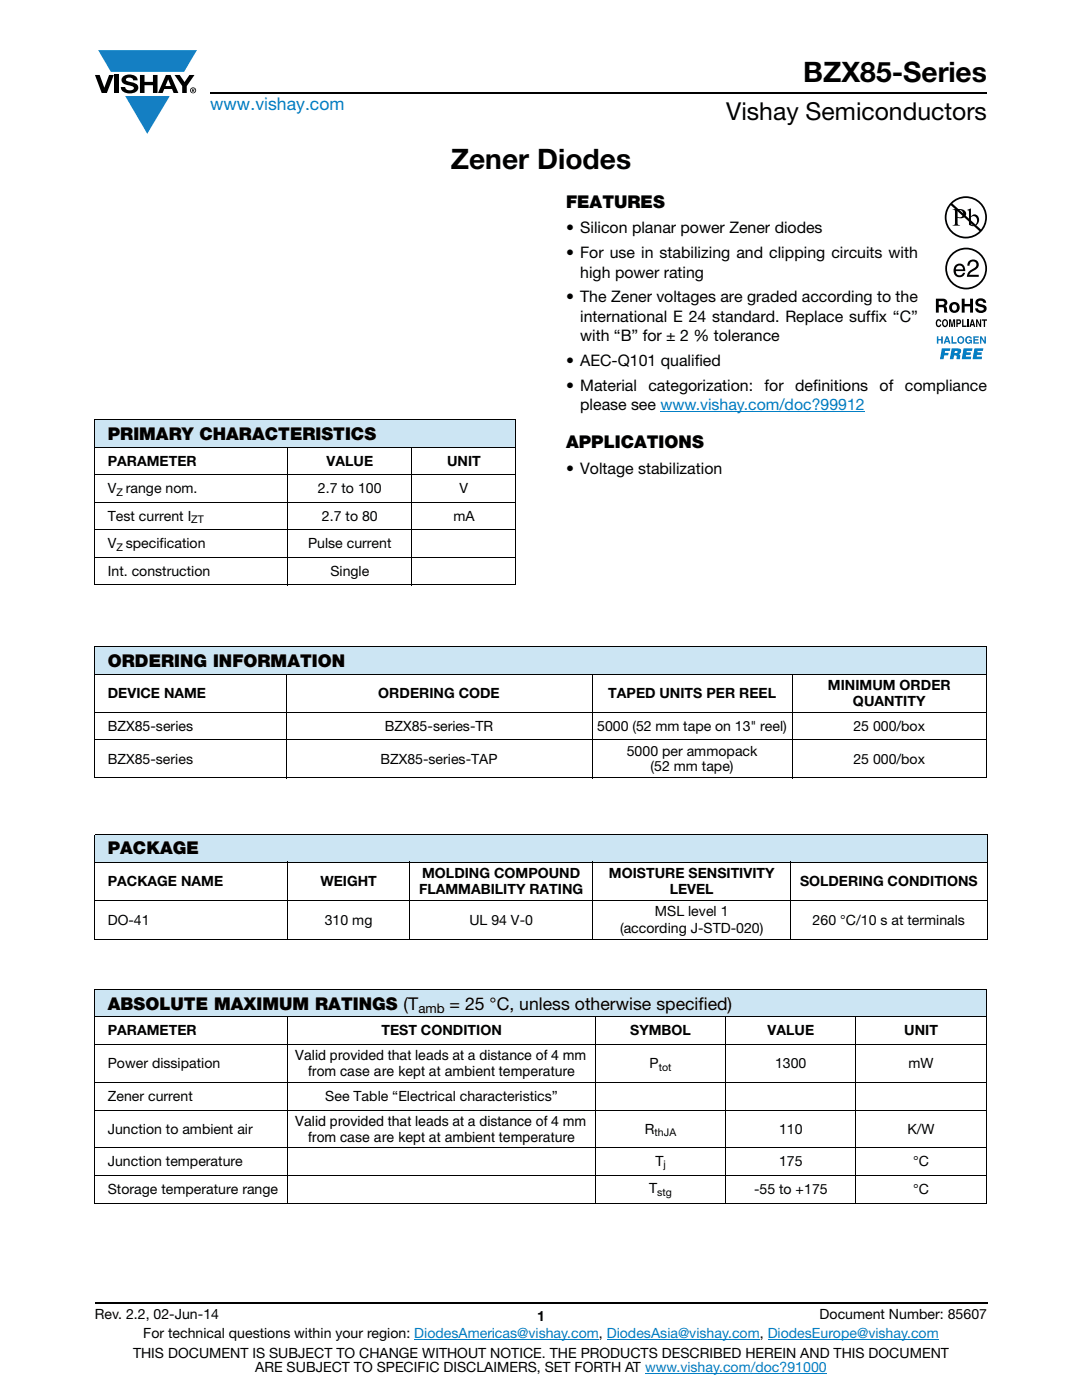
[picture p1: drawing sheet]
<svg xmlns="http://www.w3.org/2000/svg" width="216mm" height="279mm" viewBox="0 0 216 279" stroke-linecap="round" stroke-linejoin="round" font-family="sans-serif">
<defs><g id="words">
<g font-size="5.6">
<text x="160.3" y="16.4">BZX85-Series</text>
<text x="89.9" y="33.8">Zener Diodes</text>
</g>
<text font-size="4.9" x="144.9" y="24">Vishay Semiconductors</text>
<text font-size="3.5" fill="#007ec4" x="42" y="21.9">www.vishay.com</text>
<g font-size="3.5">
<text x="112.9" y="41.5">FEATURES</text>
<text x="21.5" y="87.8">PRIMARY CHARACTERISTICS</text>
<text x="112.9" y="89.5">APPLICATIONS</text>
<text x="21.5" y="133">ORDERING INFORMATION</text>
<text x="21.5" y="170.5">PACKAGE</text>
<text x="21.5" y="201.6">ABSOLUTE MAXIMUM RATINGS (T</text>
<text x="89.7" y="201.6">= 25 °C, unless otherwise specified)</text>
</g>
<g font-size="3.2">
<text x="112.9" y="46.6">• Silicon planar power Zener diodes</text>
<text x="112.9" y="51.5">• For use in stabilizing and clipping circuits with</text>
<text x="115.8" y="55.4">high power rating</text>
<text x="112.9" y="60.3">• The Zener voltages are graded according to the</text>
<text x="115.8" y="64.2">international E 24 standard. Replace suffix “C”</text>
<text x="115.8" y="68.1">with “B” for ± 2 % tolerance</text>
<text x="112.9" y="73">• AEC-Q101 qualified</text>
<text x="112.9" y="78">• Material</text>
<text x="129.4" y="78">categorization:</text>
<text x="152.6" y="78">for</text>
<text x="158.7" y="78">definitions</text>
<text x="175.5" y="78">of</text>
<text x="180.6" y="78">compliance</text>
<text x="115.8" y="81.9">please see www.vishay.com/doc?99912</text>
<text x="112.9" y="94.6">• Voltage stabilization</text>
</g>
<g font-size="2.8">
<text x="21.5" y="92.9">PARAMETER</text>
<text x="65.2" y="92.9">VALUE</text>
<text x="89.2" y="92.9">UNIT</text>
<text x="21.5" y="98.4">V range nom.</text>
<text x="63.4" y="98.4">2.7 to 100</text>
<text x="91.7" y="98.4">V</text>
<text x="21.5" y="103.9">Test current I</text>
<text x="64.2" y="103.9">2.7 to 80</text>
<text x="90.5" y="103.9">mA</text>
<text x="21.5" y="109.4">V specification</text>
<text x="61.5" y="109.4">Pulse current</text>
<text x="21.5" y="114.9">Int. construction</text>
<text x="65.9" y="114.9">Single</text>
<text x="165.2" y="137.7">MINIMUM ORDER</text>
<text x="21.5" y="139.3">DEVICE NAME</text>
<text x="75.5" y="139.3">ORDERING CODE</text>
<text x="121.4" y="139.3">TAPED UNITS PER REEL</text>
<text x="170.2" y="140.9">QUANTITY</text>
<text x="21.5" y="145.8">BZX85-series</text>
<text x="76.8" y="145.8">BZX85-series-TR</text>
<text x="119.2" y="145.8">5000 (52 mm tape on 13&quot; reel)</text>
<text x="170.3" y="145.8">25 000/box</text>
<text x="21.5" y="152.4">BZX85-series</text>
<text x="75.9" y="152.4">BZX85-series-TAP</text>
<text x="125.1" y="150.8">5000 per ammopack</text>
<text x="129.8" y="154">(52 mm tape)</text>
<text x="170.3" y="152.4">25 000/box</text>
<text x="21.5" y="176.7">PACKAGE NAME</text>
<text x="63.9" y="176.7">WEIGHT</text>
<text x="83.6" y="178.3">FLAMMABILITY RATING</text>
<text x="84.2" y="175.2">MOLDING COMPOUND</text>
<text x="121.5" y="175.2">MOISTURE SENSITIVITY</text>
<text x="133.6" y="178.3">LEVEL</text>
<text x="159.6" y="176.7">SOLDERING CONDITIONS</text>
<text x="21.5" y="184.5">DO-41</text>
<text x="64.8" y="184.5">310 mg</text>
<text x="93.7" y="184.5">UL 94 V-0</text>
<text x="130.7" y="182.8">MSL level 1</text>
<text x="162.2" y="184.5">260 °C/10 s at terminals</text>
<text x="123.7" y="186.3">(according J-STD-020)</text>
<text x="21.5" y="206.6">PARAMETER</text>
<text x="76.1" y="206.6">TEST CONDITION</text>
<text x="125.8" y="206.6">SYMBOL</text>
<text x="153.2" y="206.6">VALUE</text>
<text x="180.4" y="206.6">UNIT</text>
<text x="21.5" y="213.1">Power dissipation</text>
<text x="58.8" y="211.6">Valid provided that leads at a distance of 4 mm</text>
<text x="61.5" y="214.7">from case are kept at ambient temperature</text>
<text x="129.6" y="213.1">P</text>
<text x="154.7" y="213.1">1300</text>
<text x="181.3" y="213.1">mW</text>
<text x="21.5" y="219.7">Zener current</text>
<text x="64.9" y="219.7">See Table “Electrical characteristics”</text>
<text x="21.5" y="226.2">Junction to ambient air</text>
<text x="58.8" y="224.6">Valid provided that leads at a distance of 4 mm</text>
<text x="61.5" y="227.8">from case are kept at ambient temperature</text>
<text x="128.7" y="226.2">R</text>
<text x="155.4" y="226.2">110</text>
<text x="181.1" y="226.2">K/W</text>
<text x="21.5" y="232.8">Junction temperature</text>
<text x="130.8" y="232.6">T</text>
<text x="155.4" y="232.8">175</text>
<text x="182.2" y="232.8">°C</text>
<text x="21.5" y="238.3">Storage temperature range</text>
<text x="129.5" y="238.1">T</text>
<text x="150.5" y="238.3">-55 to +175</text>
<text x="182.2" y="238.3">°C</text>
<text x="18.9" y="263.3">Rev. 2.2, 02-Jun-14</text>
<text x="107.2" y="263.6">1</text>
<text x="163.6" y="263.3">Document Number: 85607</text>
<text x="28.6" y="267.1">For technical questions within your region: DiodesAmericas@vishay.com, DiodesAsia@vishay.com, DiodesEurope@vishay.com</text>
<text x="26.5" y="271">THIS DOCUMENT IS SUBJECT TO CHANGE WITHOUT NOTICE. THE PRODUCTS DESCRIBED HEREIN AND THIS DOCUMENT</text>
<text x="50.9" y="273.8">ARE SUBJECT TO SPECIFIC DISCLAIMERS, SET FORTH AT www.vishay.com/doc?91000</text>
</g>
<text font-size="2.6" x="83.5" y="202.2">amb</text>
<g font-size="2.1">
<text x="23.2" y="98.9">Z</text>
<text x="38.2" y="104.4">ZT</text>
<text x="23.2" y="109.9">Z</text>
<text x="131.4" y="213.7">tot</text>
<text x="130.6" y="226.7">thJA</text>
<text x="132.4" y="233.1">j</text>
<text x="131.1" y="238.6">stg</text>
</g>
</g></defs>
<g fill="#147fc3">
<path d="M19.6 10h19.7l-2.6 4.3h-1.1h-13.5z"/>
<path d="M25 19.2h8.9l-4.5 7.5z"/>
</g>
<g fill="#000">
<path d="M18.9 15h1l.9 2.5 1-2.5h.9l-1.4 3.6h-1zM22.9 15h.9v3.6h-.9zM24.6 15.3a2.1 2.1 0 0 1 2.8 .3l.1 .4h-.9a.79 .79 0 0 0-.7-.5 .79 .79 0 0 0-.8 .4l.3 .3 1 .2a1.08 1.08 0 0 1 1.2 1 1.08 1.08 0 0 1-1.1 1.2 1.73 1.73 0 0 1-2.4-1.2h.9a.96 .96 0 0 0 .8 .6 .96 .96 0 0 0 .9-.4 1.31 1.31 0 0 0-1.2-.6 1.03 1.03 0 0 1-1.1-.6 1.03 1.03 0 0 1 .2-1.1zM27.9 15h.9v1.3h1.7v-1.3h.9v3.6h-.9v-1.6h-1.7v1.6h-.9zM34.8 15h1.1l.9 1.4 1-1.4h1l-1.5 2.2v1.4h-.9v-1.4z"/>
<path d="M33.6 15.9l.5 1.3h-1.1zM33.1 15l-1.6 3.6h1l.3-.8h1.5l.3 .8h1l-1.6-3.6z"/>
<path d="M38.4 17.8h.2v.2h-.2zM38.3 17.7v.7h.1v-.3l.4 .3-.2-.3 .2-.2-.1-.2z"/>
<path d="M38.1 18a.46 .46 0 0 1 .9 0 .46 .46 0 0 1-.9 0zM37.9 18a.6 .6 0 0 0 1.2 0 .6 .6 0 0 0-1.2 0z"/>
</g>
<path d="M42 18.6h155M18.9 260h178.1" fill="none" stroke="#000" stroke-width=".36"/>
<path d="M131.8 82.1h40.8M82.7 267.3h36.8M121.1 267.3h30.5M128.7 274h36.3M153.2 267.3h34.1" fill="none" stroke="#007ec4" stroke-width=".2"/>
<path d="M18.9 83.7h84.1v5.5h-84.1z" fill="#cce5f3"/>
<path d="M18.9 83.7h84.1M18.9 89.2h84.1M18.9 94.7h84.1M18.9 83.8v32.8M57.4 89.2v27.6M82.2 89.2v27.6M103 83.8v32.8M18.9 100.2h84.1M18.9 105.7h84.1M18.9 111.2h84.1M18.9 116.7h84.1" fill="none" stroke="#000" stroke-width=".2"/>
<path d="M18.9 39.8l84.1 37.6z" fill="#fff"/>
<path d="M186.7 39.2h10.3v32.5h-10.3z" fill="#fff"/>
<g fill="#0160ae">
<path d="M186.9 67.1h.3v.6h.6v-.6h.3v1.5h-.3v-.7h-.6v.7h-.3z"/>
<path d="M189.9 67.1h.3v1.2h.7v.3h-1z"/>
<path d="M192.8 67.3a.68 .68 0 0 1 1.1 .3l-.8-.2a.55 .55 0 0 0-.2 .5 .55 .55 0 0 0 .4 .5l.4-.4h-.4v-.2h.6v.8h-.2v-.2a.71 .71 0 0 1-1 0 .71 .71 0 0 1 .1-1.1z"/>
<path d="M194.2 67.1h1.1v.3h-.8v.3h.7v.2h-.7v.4h.8v.3h-1.1z"/>
<path d="M195.5 67.1h.4l.5 1v-1h.3v1.5h-.3l-.6-1.1v1.1h-.3z"/>
<path d="M187.9 69.5h1.7l-.1 .5h-.9l-.1 .4h.8l-.1 .5h-.8l-.1 .8h-.7z"/>
<path d="M192.3 69.5h1.7v.5h-1.1l-.1 .3h.9v.5h-.9l-.1 .4h1.1l-.1 .5h-1.8z"/>
<path d="M194.5 69.5h1.7l-.1 .5h-1l-.1 .3h.9l-.1 .5h-.9v.4h1.1l-.1 .5h-1.8z"/>
<path d="M189 67.5l-.2 .5h.4zM188.8 67.1h.4l.5 1.5h-.4l-.1-.3h-.5l-.1 .3h-.3z"/>
<path d="M191.2 67.9a.5 .5 0 0 0 1 0 .5 .5 0 0 0-1 0zM190.9 67.8a.75 .75 0 0 1 1.5 0 .75 .75 0 0 1-1.5 0z"/>
<path d="M190.5 70v.5l.5-.1v-.4zM189.9 69.5l1.7 .2a.63 .63 0 0 1-.3 1l.3 .2v.8h-.7v-.6l-.3-.2h-.2l-.2 .8h-.7z"/>
</g>
<g fill="#000">
<path d="M193.3 52.1a1.13 1.13 0 0 1 1.9 .2 1.13 1.13 0 0 1-.8 1.7 1.39 1.39 0 0 0-1 .8h1.9v.4h-2.4a2.07 2.07 0 0 1 1.6-1.7 .69 .69 0 0 0 .1-1.2 .69 .69 0 0 0-1.1 .5v.2h-.5zM186.9 63.9l.4-.2 .3 .1 .2 .4-.6-.2a.66 .66 0 0 0 .1 1l.3-.3h.2a.54 .54 0 0 1-.5 .6 .54 .54 0 0 1-.5-.5zM189.4 63.7h.3l.3 1.2 .2-1.2h.4v1.6h-.3v-1.3l-.2 1.3h-.3l-.2-1.3v1.3h-.2zM192 63.7h.2v1.3h.7v.3h-.9zM191.9 59.6h.6v1.1h1.1v-1.1h.6v2.8h-.6v-1.3h-1.1v1.3h-.6zM193 63.7h.3v1.6h-.3zM194.9 59.7a1.15 1.15 0 0 1 1.9 .7h-.6v-.1a.68 .68 0 0 0-1-.2v.4l.3 .1a1.29 1.29 0 0 1 1.4 1 1.17 1.17 0 0 1-1.2 .9 1.17 1.17 0 0 1-1.1-1h.5l.1 .2a.67 .67 0 0 0 1.1-.1l-.2-.2-.6-.2a.82 .82 0 0 1-.8-.5 .82 .82 0 0 1 .2-1zM194.8 63.7h.2l.5 1.1v-1.1h.3v1.6h-.3l-.5-1.1v1.1h-.2zM195.9 63.7h1v.3h-.3v1.3h-.3v-1.3h-.4z"/>
<path d="M189 53.6a3.8 3.8 0 0 1 7.6 0 3.8 3.8 0 0 1-7.6 0zM188.6 53.6a4.2 4.2 0 0 0 8.4 0 4.2 4.2 0 0 0-8.4 0z"/>
<path d="M190 40.6a3.9 3.9 0 0 1 5.3-.1 3.9 3.9 0 0 1 .4 5.3zM189.7 41l5.7 5.1a3.9 3.9 0 0 1-5.3 .1 3.9 3.9 0 0 1-.4-5.2zM188.5 43.4a4.2 4.2 0 0 0 8.4 0 4.2 4.2 0 0 0-8.4 0z"/>
<path d="M191.1 42v1.3a.75 .75 0 0 0 1.1-.7 .75 .75 0 0 0-1.1-.6zM190.1 41.7a2.81 2.81 0 0 1 2.4 .4 .97 .97 0 0 1 0 1.2 .97 .97 0 0 1-1.2 .2h-.2v1v.3l.5 .2h-1.5l.3-.1 .2-.4v-2.3l-.1-.2z"/>
<path d="M190.9 53.2l-.2 .6h1.5a.7 .7 0 0 0-.5-.8 .7 .7 0 0 0-.8 .2zM190.7 52.9a1.18 1.18 0 0 1 1.4-.1 1.18 1.18 0 0 1 .5 1.3h-1.9a.73 .73 0 0 0 .6 .8 .73 .73 0 0 0 .8-.5h.5a1.21 1.21 0 0 1-1.6 .8 1.21 1.21 0 0 1-.7-1.6z"/>
<path d="M193.7 43.4v1.3l.2 .2a.72 .72 0 0 0 .8-.1 .72 .72 0 0 0 .3-.8 .72 .72 0 0 0-.4-.8 .72 .72 0 0 0-.9 .2zM193 41.9l.7-.3v1.6a.89 .89 0 0 1 1.1-.4 .89 .89 0 0 1 .6 1.1 1.23 1.23 0 0 1-.7 1.1 1.23 1.23 0 0 1-1.4-.1v-2.7z"/>
<path d="M187.3 60.1v.7h1a.39 .39 0 0 0 0-.7zM186.7 59.6h1.5a.79 .79 0 0 1 .7 .4 .79 .79 0 0 1-.1 .9l-.2 .2a.98 .98 0 0 1 .4 1.1l.1 .2h-.7l-.2-1-.9-.1v1.1h-.6z"/>
<path d="M188.4 64a.64 .64 0 0 0 .2 1h.1a.64 .64 0 0 0-.1-1zM188.2 63.8l.2-.1a.56 .56 0 0 1 .7 .4 .82 .82 0 0 1-.5 1.2h-.2a.89 .89 0 0 1-.2-1.5z"/>
<path d="M190.2 60.8a.63 .63 0 0 0-.2 .8 .63 .63 0 0 0 .7 .3 .63 .63 0 0 0 .2-.8 .63 .63 0 0 0-.7-.3zM189.4 61.4a1.09 1.09 0 0 1 2.1 0 1.09 1.09 0 0 1-2.1 0z"/>
<path d="M191.1 64v.4l.4-.1v-.3zM190.8 63.7h.6a.5 .5 0 0 1 .4 .5 .5 .5 0 0 1-.4 .5h-.3v.6h-.3z"/>
<path d="M194 64.1l-.1 .6h.3zM193.9 63.7h.3l.4 1.6h-.3l-.1-.4h-.4l-.1 .4h-.3z"/>
</g>
<path d="M18.9 129.1h177.9v5.5h-177.9z" fill="#cce5f3"/>
<g fill="#fff">
<path d="M18.9 134.6h38.2v7.6h-38.2z"/>
<path d="M57.1 134.6h61v7.6h-61z"/>
<path d="M118.1 134.6h40v7.6h-40z"/>
<path d="M158.1 134.6h38.7v7.6h-38.7z"/>
</g>
<path d="M18.9 166.5h178.1v5.5h-178.1z" fill="#cce5f3"/>
<g fill="#fff">
<path d="M18.9 172h38.5v7.6h-38.5z"/>
<path d="M57.4 172h24.3v7.6h-24.3z"/>
<path d="M81.7 172h36.6v7.6h-36.6z"/>
<path d="M118.3 172h39.5v7.6h-39.5z"/>
<path d="M157.8 172h39.2v7.6h-39.2z"/>
</g>
<path d="M18.9 197.4h177.9v5.5h-177.9z" fill="#cce5f3"/>
<g fill="#fff">
<path d="M18.9 202.9h38.5v5.5h-38.5z"/>
<path d="M57.4 202.9h61.4v5.5h-61.4z"/>
<path d="M118.8 202.9h26v5.5h-26z"/>
<path d="M144.8 202.9h26v5.5h-26z"/>
<path d="M170.8 202.9h26v5.5h-26z"/>
</g>
<g fill="none" stroke="#000" stroke-width=".2">
<path d="M18.9 129.1h178M18.9 134.6h178M18.9 129.2v26M57.1 134.5v20.8M118.1 134.5v20.8M158.1 134.5v20.8M196.8 129.2v26M18.9 142.2h178M18.9 147.7h178M18.9 155.3h178M18.9 166.5h178.1M18.9 172h178.1"/>
<path d="M18.9 179.6h178.1M18.9 166.6v20.9M57.4 172v15.7M81.7 172v15.7M118.3 172v15.7M157.8 172v15.7M197 166.6v20.9M18.9 187.6h178.1M18.9 197.4h178M18.9 197.5v42.5M196.8 197.5v42.5M18.9 202.9h178"/>
<path d="M18.9 208.4h178M18.9 216h178M57.4 202.9v37.3M118.8 202.9v37.3M144.8 202.9v37.3M170.8 202.9v37.3M18.9 221.5h178M18.9 229.1h178M18.9 234.6h178M18.9 240.1h178"/>
</g>
<use href="#words"/>
</svg>
